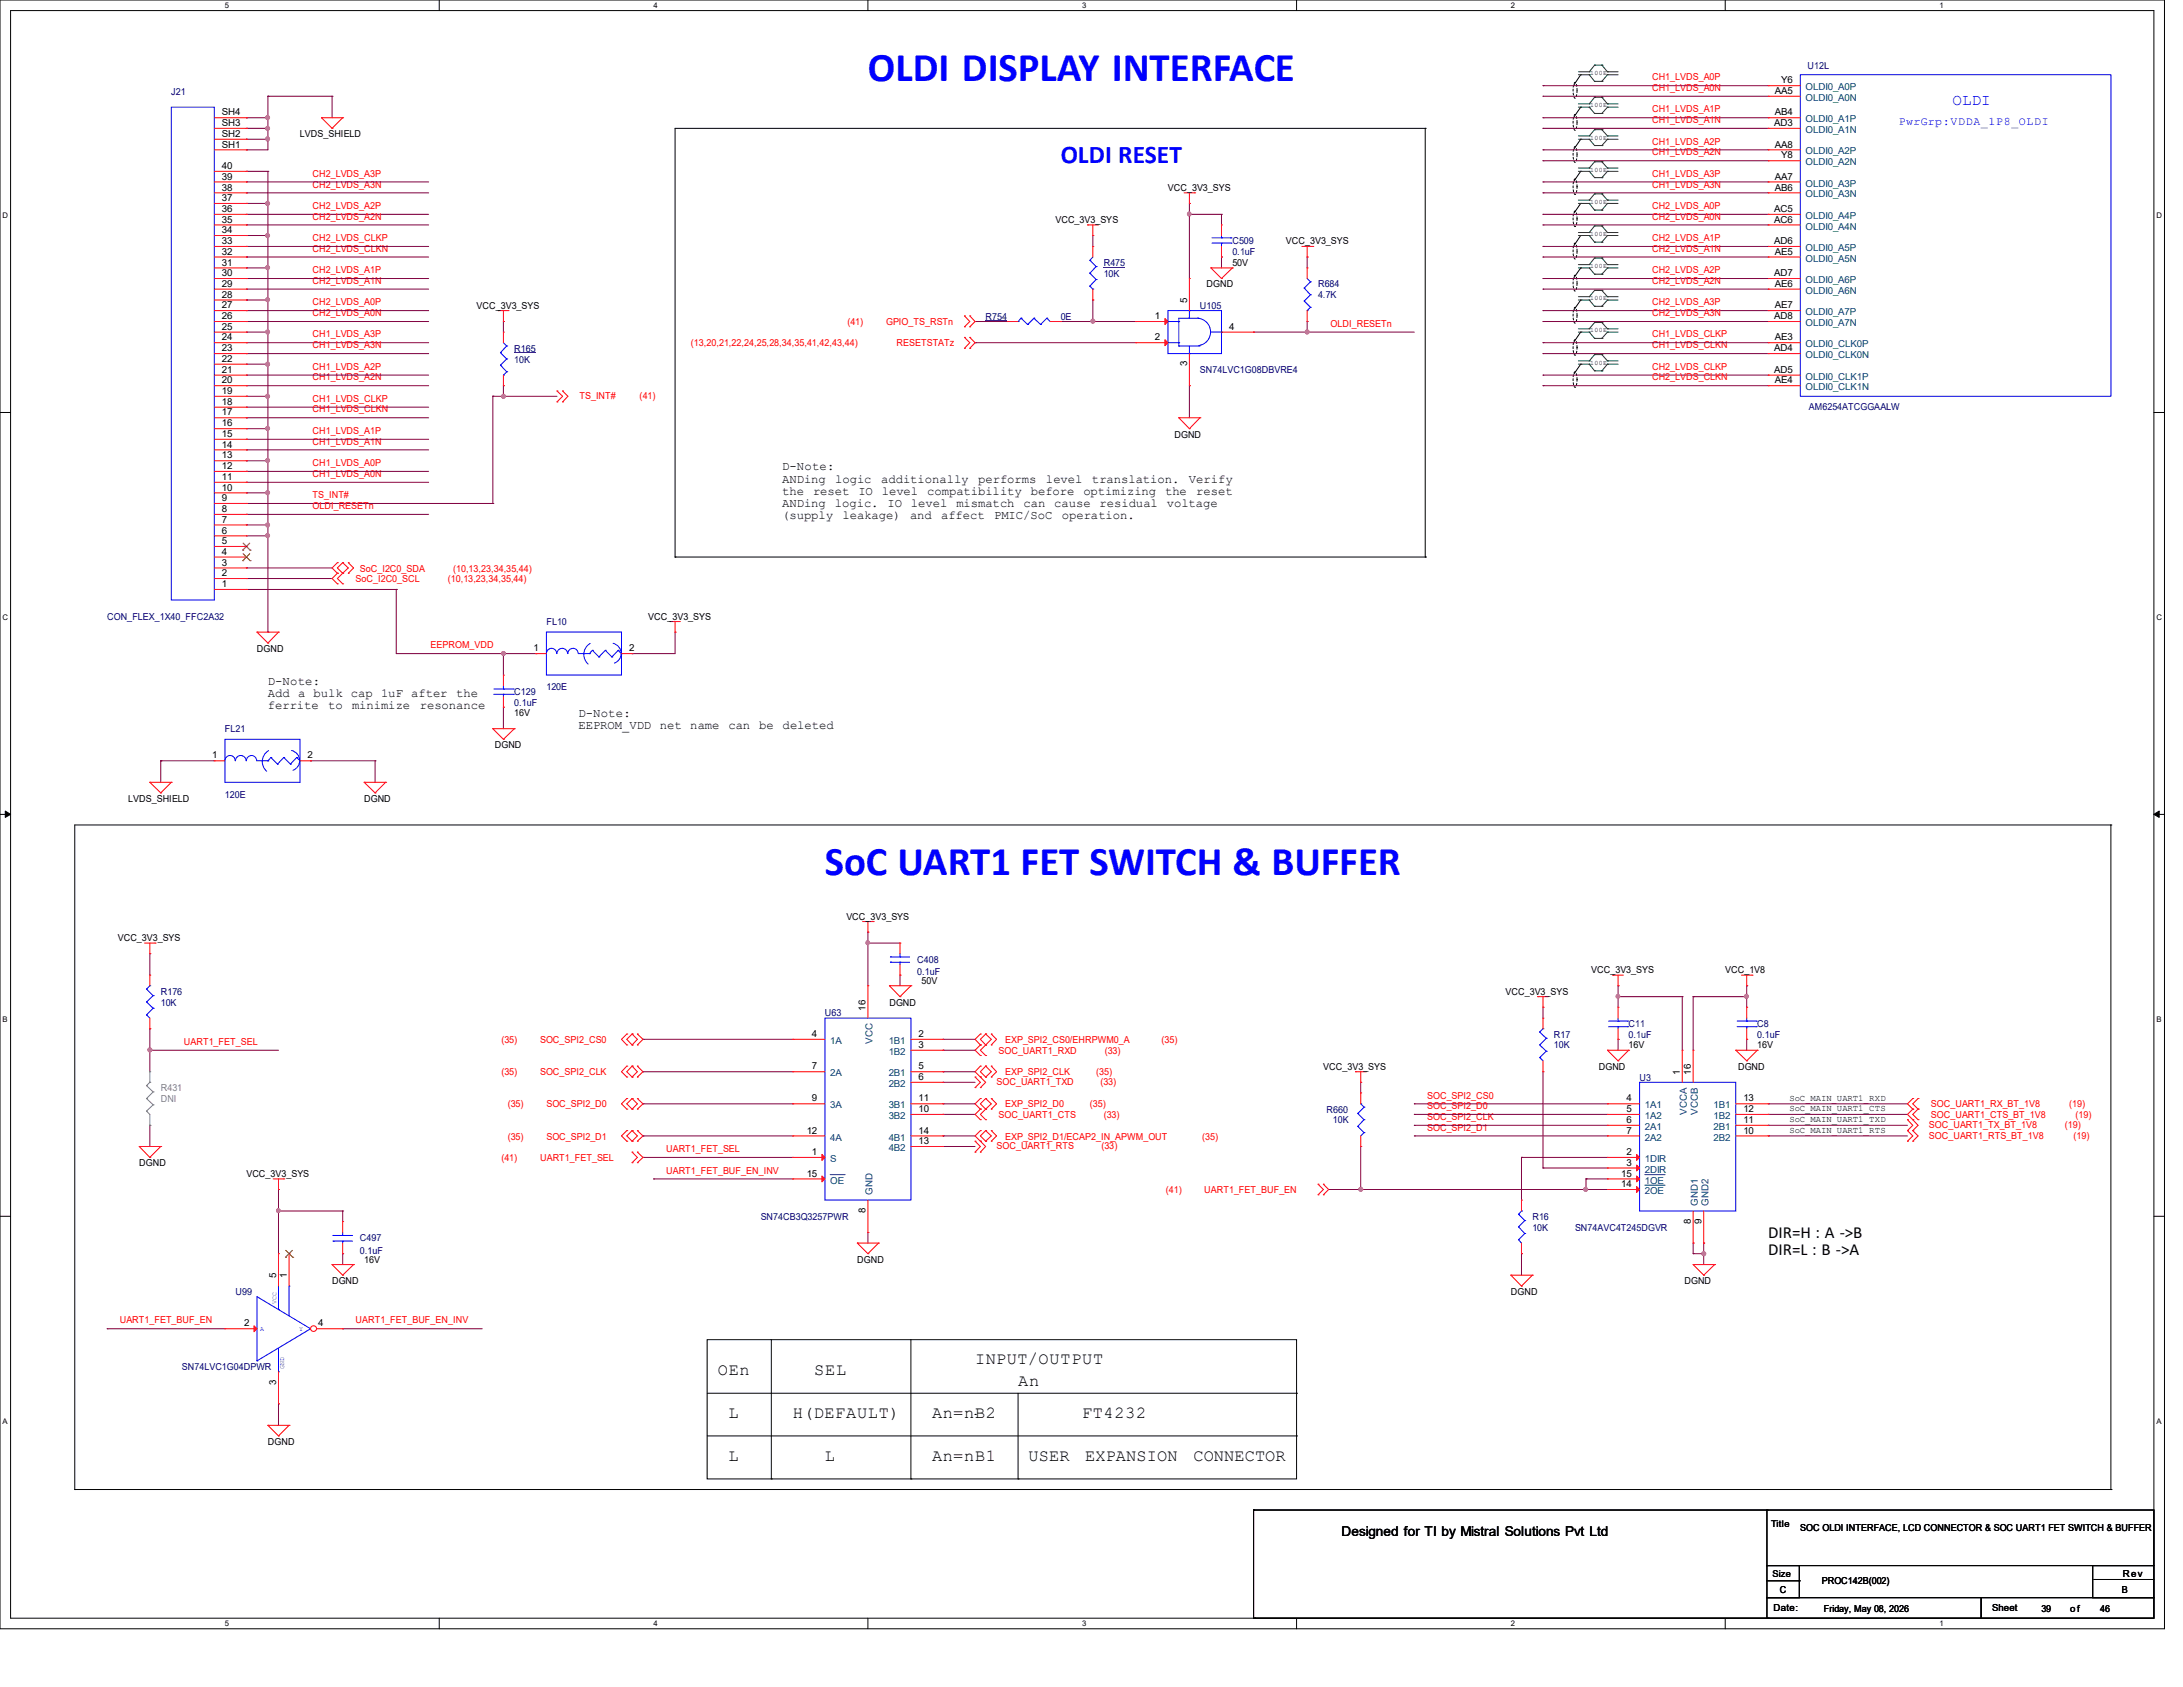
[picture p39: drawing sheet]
<svg xmlns="http://www.w3.org/2000/svg" width="279mm" height="216mm" viewBox="0 0 279 216" stroke-linecap="round" stroke-linejoin="round" font-family="sans-serif">
<defs><g id="words">
<g font-size="5.2" fill="#00f">
<text x="111.1" y="10.4">OLDI DISPLAY INTERFACE</text>
<text x="105.6" y="111.9">SoC UART1 FET SWITCH &amp; BUFFER</text>
</g>
<text font-size="3.3" fill="#00f" x="135.8" y="20.9">OLDI RESET</text>
<g font-size="2.2">
<text x="226.3" y="158.4">DIR=H : A -&gt;B</text>
<text x="226.3" y="160.6">DIR=L : B -&gt;A</text>
<text x="91.9" y="175.9">OEn</text>
<text x="104.2" y="175.9">SEL</text>
<text x="124.8" y="174.6">INPUT/OUTPUT</text>
<text x="130.3" y="177.3">An</text>
<text x="93.3" y="181.4">L</text>
<text x="101.5" y="181.4">H(DEFAULT)</text>
<text x="119.3" y="181.4">An=nB2</text>
<text x="138.5" y="181.4">FT4232</text>
<text x="93.3" y="186.9">L</text>
<text x="105.6" y="186.9">L</text>
<text x="119.3" y="186.9">An=nB1</text>
<text x="131.6" y="186.9">USER</text>
<text x="138.9" y="186.9">EXPANSION</text>
<text x="152.8" y="186.9">CONNECTOR</text>
</g>
<text font-size="2" fill="#00f" x="249.9" y="13.5">OLDI</text>
<text font-size="1.7" x="171.7" y="196.6">Designed for TI by Mistral Solutions Pvt Ltd</text>
<g font-size="1.6">
<text x="100.1" y="60.2">D-Note:</text>
<text x="100.1" y="61.8">ANDing</text>
<text x="100.1" y="63.3">the</text>
<text x="100.1" y="64.9">ANDing</text>
<text x="104.1" y="63.3">reset</text>
<text x="106.9" y="64.9">logic.</text>
<text x="106.9" y="61.8">logic</text>
<text x="109.9" y="63.3">IO</text>
<text x="112.8" y="61.8">additionally</text>
<text x="112.9" y="63.3">level</text>
<text x="113.6" y="64.9">IO</text>
<text x="116.6" y="64.9">level</text>
<text x="118.7" y="63.3">compatibility</text>
<text x="122.4" y="64.9">mismatch</text>
<text x="125.2" y="61.8">performs</text>
<text x="131" y="64.9">can</text>
<text x="131.9" y="63.3">before</text>
<text x="133.9" y="61.8">level</text>
<text x="134.9" y="64.9">cause</text>
<text x="138.7" y="63.3">optimizing</text>
<text x="139.8" y="61.8">translation.</text>
<text x="140.7" y="64.9">residual</text>
<text x="149.1" y="63.3">the</text>
<text x="149.3" y="64.9">voltage</text>
<text x="152.2" y="61.8">Verify</text>
<text x="153.1" y="63.3">reset</text>
<text x="100.1" y="66.5">(supply</text>
<text x="107.8" y="66.5">leakage)</text>
<text x="116.5" y="66.5">and</text>
<text x="120.5" y="66.5">affect</text>
<text x="127.2" y="66.5">PMIC/SoC</text>
<text x="135.9" y="66.5">operation.</text>
<text x="34.3" y="87.6">D-Note:</text>
<text x="34.3" y="89.2">Add a bulk cap 1uF after</text>
<text x="58.4" y="89.2">the</text>
<text x="34.3" y="90.8">ferrite</text>
<text x="42" y="90.8">to</text>
<text x="45.1" y="90.8">minimize</text>
<text x="53.7" y="90.8">resonance</text>
<text x="74" y="91.7">D-Note:</text>
<text x="74" y="93.3">EEPROM_VDD</text>
<text x="84.5" y="93.3">net name</text>
<text x="93.2" y="93.3">can</text>
<text x="97.2" y="93.3">be</text>
<text x="100.2" y="93.3">deleted</text>
</g>
<text font-size="1.5" fill="#00f" x="243" y="16">PwrGrp:VDDA_1P8_OLDI</text>
<g font-size="1.2" fill="#f00">
<text x="211.4" y="10.3">CH1_LVDS_A0P</text>
<text x="211.4" y="11.6">CH1_LVDS_A0N</text>
<text x="211.4" y="14.4">CH1_LVDS_A1P</text>
<text x="211.4" y="15.7">CH1_LVDS_A1N</text>
<text x="40" y="22.6">CH2_LVDS_A3P</text>
<text x="211.4" y="18.5">CH1_LVDS_A2P</text>
<text x="211.4" y="19.9">CH1_LVDS_A2N</text>
<text x="211.4" y="22.6">CH1_LVDS_A3P</text>
<text x="40" y="26.8">CH2_LVDS_A2P</text>
<text x="40" y="24">CH2_LVDS_A3N</text>
<text x="40" y="28.1">CH2_LVDS_A2N</text>
<text x="211.4" y="24">CH1_LVDS_A3N</text>
<text x="211.4" y="26.8">CH2_LVDS_A0P</text>
<text x="211.4" y="28.1">CH2_LVDS_A0N</text>
<text x="40" y="35">CH2_LVDS_A1P</text>
<text x="40" y="32.2">CH2_LVDS_CLKN</text>
<text x="40" y="30.9">CH2_LVDS_CLKP</text>
<text x="211.4" y="30.9">CH2_LVDS_A1P</text>
<text x="211.4" y="32.2">CH2_LVDS_A1N</text>
<text x="211.4" y="35">CH2_LVDS_A2P</text>
<text x="40" y="36.3">CH2_LVDS_A1N</text>
<text x="40" y="40.5">CH2_LVDS_A0N</text>
<text x="40" y="39.1">CH2_LVDS_A0P</text>
<text x="108.5" y="41.6">(41)</text>
<text x="113.4" y="41.6">GPIO_TS_RSTn</text>
<text x="170.3" y="41.8">OLDI_RESETn</text>
<text x="211.4" y="36.3">CH2_LVDS_A2N</text>
<text x="211.4" y="39.1">CH2_LVDS_A3P</text>
<text x="211.4" y="40.5">CH2_LVDS_A3N</text>
<text x="40" y="43.2">CH1_LVDS_A3P</text>
<text x="40" y="47.3">CH1_LVDS_A2P</text>
<text x="40" y="44.6">CH1_LVDS_A3N</text>
<text x="88.4" y="44.3">(13,20,21,22,24,25,28,34,35,41,42,43,44)</text>
<text x="114.8" y="44.3">RESETSTATz</text>
<text x="211.4" y="44.6">CH1_LVDS_CLKN</text>
<text x="211.4" y="43.2">CH1_LVDS_CLKP</text>
<text x="211.4" y="47.3">CH2_LVDS_CLKP</text>
<text x="40" y="51.4">CH1_LVDS_CLKP</text>
<text x="40" y="52.8">CH1_LVDS_CLKN</text>
<text x="40" y="48.7">CH1_LVDS_A2N</text>
<text x="74.2" y="51.1">TS_INT#</text>
<text x="81.9" y="51.1">(41)</text>
<text x="211.4" y="48.7">CH2_LVDS_CLKN</text>
<text x="40" y="59.6">CH1_LVDS_A0P</text>
<text x="40" y="56.9">CH1_LVDS_A1N</text>
<text x="40" y="55.5">CH1_LVDS_A1P</text>
<text x="40" y="61">CH1_LVDS_A0N</text>
<text x="40" y="63.8">TS_INT#</text>
<text x="40" y="65.2">OLDI_RESETn</text>
<text x="45.5" y="74.5">SoC_I2C0_SCL</text>
<text x="46.1" y="73.2">SoC_I2C0_SDA</text>
<text x="57.3" y="74.5">(10,13,23,34,35,44)</text>
<text x="58" y="73.2">(10,13,23,34,35,44)</text>
<text x="55.1" y="83">EEPROM_VDD</text>
<text x="23.5" y="133.7">UART1_FET_SEL</text>
<text x="64.2" y="137.6">(35)</text>
<text x="64.2" y="133.5">(35)</text>
<text x="69.1" y="137.6">SOC_SPI2_CLK</text>
<text x="69.1" y="133.5">SOC_SPI2_CS0</text>
<text x="127.8" y="134.9">SOC_UART1_RXD</text>
<text x="128.6" y="133.5">EXP_SPI2_CS0/EHRPWM0_A</text>
<text x="128.6" y="137.6">EXP_SPI2_CLK</text>
<text x="140.3" y="137.6">(35)</text>
<text x="141.4" y="134.9">(33)</text>
<text x="148.7" y="133.5">(35)</text>
<text x="65" y="141.7">(35)</text>
<text x="69.9" y="141.7">SOC_SPI2_D0</text>
<text x="127.5" y="138.9">SOC_UART1_TXD</text>
<text x="127.8" y="143.1">SOC_UART1_CTS</text>
<text x="128.6" y="141.7">EXP_SPI2_D0</text>
<text x="139.5" y="141.7">(35)</text>
<text x="140.8" y="138.9">(33)</text>
<text x="141.3" y="143.1">(33)</text>
<text x="182.7" y="140.6">SOC_SPI2_CS0</text>
<text x="182.7" y="143.3">SOC_SPI2_CLK</text>
<text x="182.7" y="141.9">SOC_SPI2_D0</text>
<text x="247.1" y="141.7">SOC_UART1_RX_BT_1V8</text>
<text x="247.1" y="143.1">SOC_UART1_CTS_BT_1V8</text>
<text x="264.8" y="141.7">(19)</text>
<text x="265.6" y="143.1">(19)</text>
<text x="64.2" y="148.6">(41)</text>
<text x="65" y="145.8">(35)</text>
<text x="69.1" y="148.6">UART1_FET_SEL</text>
<text x="69.9" y="145.8">SOC_SPI2_D1</text>
<text x="85.3" y="147.4">UART1_FET_SEL</text>
<text x="127.5" y="147.1">SOC_UART1_RTS</text>
<text x="128.6" y="145.8">EXP_SPI2_D1/ECAP2_IN_APWM_OUT</text>
<text x="141" y="147.1">(33)</text>
<text x="153.9" y="145.8">(35)</text>
<text x="182.7" y="144.7">SOC_SPI2_D1</text>
<text x="246.9" y="145.7">SOC_UART1_RTS_BT_1V8</text>
<text x="246.9" y="144.3">SOC_UART1_TX_BT_1V8</text>
<text x="264.3" y="144.3">(19)</text>
<text x="265.4" y="145.7">(19)</text>
<text x="85.3" y="150.2">UART1_FET_BUF_EN_INV</text>
<text x="149.2" y="152.7">(41)</text>
<text x="154.1" y="152.7">UART1_FET_BUF_EN</text>
<text x="15.3" y="169.4">UART1_FET_BUF_EN</text>
<text x="45.5" y="169.4">UART1_FET_BUF_EN_INV</text>
</g>
<g font-size="1.2">
<text x="228" y="10.7">Y6</text>
<text x="28.4" y="17.5">SH2</text>
<text x="28.4" y="16.1">SH3</text>
<text x="28.4" y="14.8">SH4</text>
<text x="38.4" y="17.6">LVDS_SHIELD</text>
<text x="227.1" y="16.1">AD3</text>
<text x="227.2" y="12">AA5</text>
<text x="227.2" y="14.8">AB4</text>
<text x="28.4" y="23">39</text>
<text x="28.4" y="21.6">40</text>
<text x="28.4" y="18.9">SH1</text>
<text x="227.2" y="18.9">AA8</text>
<text x="227.2" y="23">AA7</text>
<text x="228" y="20.3">Y8</text>
<text x="28.4" y="29.8">34</text>
<text x="28.4" y="28.5">35</text>
<text x="28.4" y="27.1">36</text>
<text x="28.4" y="25.7">37</text>
<text x="28.4" y="24.4">38</text>
<text x="135.1" y="28.6">VCC_3V3_SYS</text>
<text x="149.5" y="24.4">VCC_3V3_SYS</text>
<text x="227.1" y="27.1">AC5</text>
<text x="227.1" y="28.5">AC6</text>
<text x="227.2" y="24.4">AB6</text>
<text x="28.4" y="35.3">30</text>
<text x="28.4" y="34">31</text>
<text x="28.4" y="32.6">32</text>
<text x="28.4" y="31.2">33</text>
<text x="157.7" y="34">50V</text>
<text x="164.6" y="31.3">VCC_3V3_SYS</text>
<text x="227.1" y="31.2">AD6</text>
<text x="227.1" y="35.3">AD7</text>
<text x="227.2" y="32.6">AE5</text>
<text x="28.4" y="40.9">26</text>
<text x="28.4" y="39.5">27</text>
<text x="28.4" y="38.1">28</text>
<text x="28.4" y="36.7">29</text>
<text x="61" y="39.5">VCC_3V3_SYS</text>
<text x="147.8" y="40.9">1</text>
<text x="151.9" y="38.8" transform="rotate(-90 151.9 38.8)">5</text>
<text x="154.4" y="36.8">DGND</text>
<text x="227.1" y="40.9">AD8</text>
<text x="227.2" y="36.7">AE6</text>
<text x="227.2" y="39.5">AE7</text>
<text x="28.4" y="47.7">21</text>
<text x="28.4" y="46.3">22</text>
<text x="28.4" y="45">23</text>
<text x="28.4" y="43.6">24</text>
<text x="28.4" y="42.2">25</text>
<text x="147.8" y="43.6">2</text>
<text x="151.9" y="46.9" transform="rotate(-90 151.9 46.9)">3</text>
<text x="157.3" y="42.2">4</text>
<text x="227.1" y="45">AD4</text>
<text x="227.1" y="47.7">AD5</text>
<text x="227.2" y="43.6">AE3</text>
<text x="28.4" y="53.2">17</text>
<text x="28.4" y="51.8">18</text>
<text x="28.4" y="50.4">19</text>
<text x="28.4" y="49.1">20</text>
<text x="227.2" y="49.1">AE4</text>
<text x="28.4" y="58.7">13</text>
<text x="28.4" y="57.3">14</text>
<text x="28.4" y="55.9">15</text>
<text x="28.4" y="54.6">16</text>
<text x="150.3" y="56">DGND</text>
<text x="28.4" y="65.5">8</text>
<text x="28.4" y="64.1">9</text>
<text x="28.4" y="62.8">10</text>
<text x="28.4" y="61.4">11</text>
<text x="28.4" y="60">12</text>
<text x="28.4" y="71">4</text>
<text x="28.4" y="69.6">5</text>
<text x="28.4" y="68.3">6</text>
<text x="28.4" y="66.9">7</text>
<text x="28.4" y="75.1">1</text>
<text x="28.4" y="73.7">2</text>
<text x="28.4" y="72.4">3</text>
<text x="32.9" y="83.4">DGND</text>
<text x="68.3" y="83.4">1</text>
<text x="80.5" y="83.4">2</text>
<text x="83" y="79.3">VCC_3V3_SYS</text>
<text x="63.3" y="95.8">DGND</text>
<text x="65.8" y="91.7">16V</text>
<text x="27.1" y="97.1">1</text>
<text x="39.4" y="97.1">2</text>
<text x="16.4" y="102.6">LVDS_SHIELD</text>
<text x="46.6" y="102.6">DGND</text>
<text x="108.3" y="117.7">VCC_3V3_SYS</text>
<text x="15.1" y="120.4">VCC_3V3_SYS</text>
<text x="117.9" y="125.9">50V</text>
<text x="203.7" y="124.6">VCC_3V3_SYS</text>
<text x="220.8" y="124.6">VCC_1V8</text>
<text x="110.8" y="129.3" transform="rotate(-90 110.8 129.3)">16</text>
<text x="113.8" y="128.7">DGND</text>
<text x="192.7" y="127.3">VCC_3V3_SYS</text>
<text x="103.9" y="132.7">4</text>
<text x="103.9" y="136.9">7</text>
<text x="117.6" y="132.7">2</text>
<text x="117.6" y="134.1">3</text>
<text x="117.6" y="136.9">5</text>
<text x="169.4" y="136.9">VCC_3V3_SYS</text>
<text x="204.6" y="136.9">DGND</text>
<text x="208.4" y="134.2">16V</text>
<text x="215" y="137.5" transform="rotate(-90 215 137.5)">1</text>
<text x="216.4" y="137.5" transform="rotate(-90 216.4 137.5)">16</text>
<text x="222.5" y="136.9">DGND</text>
<text x="224.9" y="134.2">16V</text>
<text x="103.9" y="141">9</text>
<text x="117.6" y="138.2">6</text>
<text x="117.6" y="141">11</text>
<text x="117.6" y="142.3">10</text>
<text x="208.2" y="141">4</text>
<text x="208.2" y="142.3">5</text>
<text x="208.2" y="143.7">6</text>
<text x="223.1" y="141">13</text>
<text x="223.1" y="142.3">12</text>
<text x="223.1" y="143.7">11</text>
<text x="17.8" y="149.3">DGND</text>
<text x="103.2" y="145.1">12</text>
<text x="103.9" y="147.8">1</text>
<text x="117.6" y="145.1">14</text>
<text x="117.6" y="146.4">13</text>
<text x="208.2" y="145.1">7</text>
<text x="208.2" y="147.8">2</text>
<text x="208.2" y="149.2">3</text>
<text x="223.1" y="145.1">10</text>
<text x="31.5" y="150.6">VCC_3V3_SYS</text>
<text x="103.2" y="150.6">15</text>
<text x="110.8" y="155.2" transform="rotate(-90 110.8 155.2)">8</text>
<text x="207.5" y="150.6">15</text>
<text x="207.5" y="151.9">14</text>
<text x="46.6" y="161.6">16V</text>
<text x="109.7" y="161.6">DGND</text>
<text x="216.4" y="156.6" transform="rotate(-90 216.4 156.6)">8</text>
<text x="217.8" y="156.6" transform="rotate(-90 217.8 156.6)">9</text>
<text x="35.3" y="163.6" transform="rotate(-90 35.3 163.6)">5</text>
<text x="36.7" y="163.6" transform="rotate(-90 36.7 163.6)">1</text>
<text x="42.5" y="164.3">DGND</text>
<text x="193.4" y="165.7">DGND</text>
<text x="215.6" y="164.3">DGND</text>
<text x="31.2" y="169.8">2</text>
<text x="40.7" y="169.8">4</text>
<text x="35.3" y="177.2" transform="rotate(-90 35.3 177.2)">3</text>
<text x="34.3" y="184.9">DGND</text>
<text x="226.7" y="195.5">Title</text>
<text x="230.4" y="195.9">SOC OLDI INTERFACE, LCD CONNECTOR &amp; SOC UART1 FET SWITCH &amp; BUFFER</text>
<text x="226.9" y="201.8">Size</text>
<text x="227.8" y="203.8">C</text>
<text x="233.2" y="202.7">PROC142B(002)</text>
<text x="271.6" y="203.8">B</text>
<text x="271.7" y="201.8">Rev</text>
<text x="227" y="206.2">Date:</text>
<text x="233.4" y="206.3">Friday, May 08, 2026</text>
<text x="255" y="206.2">Sheet</text>
<text x="261.3" y="206.3">39</text>
<text x="265" y="206.3">of</text>
<text x="268.8" y="206.3">46</text>
</g>
<g font-size="1.2" fill="#004080">
<text x="231.1" y="11.6">OLDI0_A0P</text>
<text x="231.1" y="12.9">OLDI0_A0N</text>
<text x="231.1" y="15.7">OLDI0_A1P</text>
<text x="231.1" y="17">OLDI0_A1N</text>
<text x="231.1" y="21.2">OLDI0_A2N</text>
<text x="231.1" y="19.8">OLDI0_A2P</text>
<text x="231.1" y="23.9">OLDI0_A3P</text>
<text x="231.1" y="25.3">OLDI0_A3N</text>
<text x="231.1" y="28">OLDI0_A4P</text>
<text x="231.1" y="29.4">OLDI0_A4N</text>
<text x="231.1" y="32.1">OLDI0_A5P</text>
<text x="231.1" y="33.5">OLDI0_A5N</text>
<text x="231.1" y="36.2">OLDI0_A6P</text>
<text x="231.1" y="41.7">OLDI0_A7N</text>
<text x="231.1" y="37.6">OLDI0_A6N</text>
<text x="231.1" y="40.3">OLDI0_A7P</text>
<text x="231.1" y="45.8">OLDI0_CLK0N</text>
<text x="231.1" y="44.4">OLDI0_CLK0P</text>
<text x="231.1" y="48.6">OLDI0_CLK1P</text>
<text x="231.1" y="50">OLDI0_CLK1N</text>
<text x="106.3" y="133.6">1A</text>
<text x="106.3" y="137.8">2A</text>
<text x="111.7" y="133.6" transform="rotate(-90 111.7 133.6)">VCC</text>
<text x="113.7" y="133.6">1B1</text>
<text x="113.7" y="135">1B2</text>
<text x="113.7" y="137.8">2B1</text>
<text x="106.3" y="141.9">3A</text>
<text x="113.7" y="139.1">2B2</text>
<text x="113.7" y="141.9">3B1</text>
<text x="113.7" y="143.2">3B2</text>
<text x="210.5" y="141.9">1A1</text>
<text x="210.5" y="143.2">1A2</text>
<text x="215.9" y="142.7" transform="rotate(-90 215.9 142.7)">VCCA</text>
<text x="217.3" y="142.7" transform="rotate(-90 217.3 142.7)">VCCB</text>
<text x="219.3" y="141.9">1B1</text>
<text x="219.3" y="143.2">1B2</text>
<text x="106.3" y="148.7">S</text>
<text x="106.3" y="146">4A</text>
<text x="113.7" y="146">4B1</text>
<text x="113.7" y="147.3">4B2</text>
<text x="210.5" y="144.6">2A1</text>
<text x="210.5" y="146">2A2</text>
<text x="210.5" y="148.7">1DIR</text>
<text x="219.3" y="144.6">2B1</text>
<text x="219.3" y="146">2B2</text>
<text x="106.3" y="151.5">OE</text>
<text x="111.7" y="152.9" transform="rotate(-90 111.7 152.9)">GND</text>
<text x="210.5" y="150.1">2DIR</text>
<text x="210.5" y="151.5">1OE</text>
<text x="210.5" y="152.8">2OE</text>
<text x="217.3" y="154.3" transform="rotate(-90 217.3 154.3)">GND1</text>
<text x="218.6" y="154.3" transform="rotate(-90 218.6 154.3)">GND2</text>
</g>
<g font-size="1.2" fill="#000080">
<text x="231.3" y="8.8">U12L</text>
<text x="21.9" y="12.1">J21</text>
<text x="141.3" y="34">R475</text>
<text x="141.3" y="35.4">10K</text>
<text x="157.7" y="31.3">C509</text>
<text x="157.7" y="32.7">0.1uF</text>
<text x="126.2" y="40.9">R754</text>
<text x="135.8" y="40.9">0E</text>
<text x="153.6" y="39.5">U105</text>
<text x="168.7" y="36.8">R684</text>
<text x="168.7" y="38.1">4.7K</text>
<text x="65.8" y="45">R165</text>
<text x="65.8" y="46.4">10K</text>
<text x="153.6" y="47.8">SN74LVC1G08DBVRE4</text>
<text x="231.5" y="52.4">AM6254ATCGGAALW</text>
<text x="13.7" y="79.3">CON_FLEX_1X40_FFC2A32</text>
<text x="69.9" y="80">FL10</text>
<text x="65.8" y="88.9">C129</text>
<text x="69.9" y="88.3">120E</text>
<text x="28.8" y="93.7">FL21</text>
<text x="65.8" y="90.3">0.1uF</text>
<text x="28.8" y="102.1">120E</text>
<text x="117.4" y="123.2">C408</text>
<text x="117.4" y="124.8">0.1uF</text>
<text x="20.6" y="127.3">R176</text>
<text x="20.6" y="128.7">10K</text>
<text x="105.6" y="130">U63</text>
<text x="208.4" y="131.4">C11</text>
<text x="224.9" y="131.4">C8</text>
<text x="198.9" y="132.8">R17</text>
<text x="198.9" y="134.2">10K</text>
<text x="208.4" y="132.8">0.1uF</text>
<text x="224.9" y="132.8">0.1uF</text>
<text x="169.8" y="142.4">R660</text>
<text x="170.6" y="143.8">10K</text>
<text x="209.8" y="138.3">U3</text>
<text x="46.1" y="158.9">C497</text>
<text x="46.1" y="160.5">0.1uF</text>
<text x="97.4" y="156.1">SN74CB3Q3257PWR</text>
<text x="196.1" y="156.1">R16</text>
<text x="196.1" y="157.5">10K</text>
<text x="201.6" y="157.5">SN74AVC4T245DGVR</text>
<text x="30.1" y="165.7">U99</text>
<text x="23.3" y="175.3">SN74LVC1G04DPWR</text>
</g>
<g font-size="1.2" fill="#808080">
<text x="20.6" y="139.7">R431</text>
<text x="20.6" y="141">DNI</text>
</g>
<g font-size="1.1">
<text x="229" y="143.6">SoC_MAIN_UART1_TXD</text>
<text x="229" y="140.8">SoC_MAIN_UART1_RXD</text>
<text x="229" y="142.2">SoC_MAIN_UART1_CTS</text>
<text x="229" y="145">SoC_MAIN_UART1_RTS</text>
</g>
<g font-size="1">
<text x="28.8" y="1">5</text>
<text x="83.7" y="1">4</text>
<text x="138.5" y="1">3</text>
<text x="193.4" y="1">2</text>
<text x="248.2" y="1">1</text>
<text x=".3" y="27.9">D</text>
<text x="276" y="27.9">D</text>
<text x=".3" y="79.4">C</text>
<text x="276" y="79.4">C</text>
<text x=".3" y="130.8">B</text>
<text x="276" y="130.8">B</text>
<text x=".3" y="182.2">A</text>
<text x="276" y="182.2">A</text>
<text x="28.8" y="208.1">5</text>
<text x="83.7" y="208.1">4</text>
<text x="138.5" y="208.1">3</text>
<text x="193.4" y="208.1">2</text>
<text x="248.2" y="208.1">1</text>
</g>
<g font-size=".8">
<text x="203.5" y="9.6">100E</text>
<text x="203.5" y="13.7">100E</text>
<text x="203.5" y="17.9">100E</text>
<text x="203.5" y="22">100E</text>
<text x="203.5" y="26.1">100E</text>
<text x="203.5" y="30.2">100E</text>
<text x="203.5" y="34.3">100E</text>
<text x="203.5" y="38.4">100E</text>
<text x="203.5" y="42.5">100E</text>
<text x="203.5" y="46.7">100E</text>
</g>
<g font-size=".8" fill="#00f">
<text x="35.4" y="166.9" transform="rotate(-90 35.4 166.9)">VCC</text>
<text x="33.3" y="170.3">A</text>
<text x="38.3" y="170.3">Y</text>
<text x="36.4" y="175.3" transform="rotate(-90 36.4 175.3)">GND</text>
</g>
</g></defs>
<path d="M0 0h277v208.4h-277zM1.4 1.4h274.3v205.7h-274.3z" fill="none" stroke="#000" stroke-width=".13"/>
<g fill="#fff">
<path d="M28.8 .1h.5v1.1h-.5z"/>
<path d="M28.8 207.2h.5v1.1h-.5z"/>
</g>
<path d="M56.2 0v1.4M56.2 207.1v1.3" fill="none" stroke="#000" stroke-width=".13"/>
<g fill="#fff">
<path d="M83.7 .1h.5v1.1h-.5z"/>
<path d="M83.7 207.2h.5v1.1h-.5z"/>
</g>
<path d="M111.1 0v1.4M111.1 207.1v1.3" fill="none" stroke="#000" stroke-width=".13"/>
<g fill="#fff">
<path d="M138.5 .1h.6v1.1h-.6z"/>
<path d="M138.5 207.2h.6v1.1h-.6z"/>
</g>
<path d="M165.9 0v1.4M165.9 207.1v1.3" fill="none" stroke="#000" stroke-width=".13"/>
<g fill="#fff">
<path d="M193.4 .1h.5v1.1h-.5z"/>
<path d="M193.4 207.2h.5v1.1h-.5z"/>
</g>
<path d="M220.8 0v1.4M220.8 207.1v1.3" fill="none" stroke="#000" stroke-width=".13"/>
<g fill="#fff">
<path d="M248.2 .1h.6v1.1h-.6z"/>
<path d="M248.2 207.2h.6v1.1h-.6z"/>
<path d="M.3 27.1h.8v1.1h-.8z"/>
<path d="M276 27.1h.7v1.1h-.7z"/>
<path d="M.3 78.5h.8v1.1h-.8z"/>
<path d="M276 78.5h.7v1.1h-.7z"/>
</g>
<path d="M0 52.8h1.4M275.7 52.8h1.3" fill="none" stroke="#000" stroke-width=".13"/>
<g fill="#fff">
<path d="M.3 129.9h.7v1.1h-.7z"/>
<path d="M276 129.9h.6v1.1h-.6z"/>
</g>
<path d="M0 104.2h1.4M275.7 104.2h1.3" fill="none" stroke="#000" stroke-width=".13"/>
<path d="M.7 103.8l.7 .4-.7 .4zM275.7 104.2l.7-.4v.8z" fill="#000" stroke="#000" stroke-width=".13"/>
<g fill="#fff">
<path d="M.3 181.4h.7v1.1h-.7z"/>
<path d="M276 181.4h.6v1.1h-.6z"/>
</g>
<g fill="none" stroke="#000" stroke-width=".13">
<path d="M182.4 16.4h.1M182.4 16.4h-96v54.9M182.4 16.4v54.9M202.3 9.6h.1M202.3 13.7h.1M202.3 17.8h.1M202.3 9.6l-.8 1.2M202.3 13.7l-.8 1.2M202.3 17.8l-.8 1.2M202.3 21.9h.1M202.3 26h.1M202.3 30.1h.1"/>
<path d="M202.3 34.3h.1M202.3 38.4h.1M202.3 21.9l-.8 1.3M202.3 26l-.8 1.3M202.3 30.1l-.8 1.3M202.3 34.3l-.8 1.2M202.3 38.4l-.8 1.2M202.3 42.5h.1M202.3 46.6h.1M202.3 42.5l-.8 1.2M202.3 46.6l-.8 1.2M86.4 71.3h.1"/>
<path d="M86.4 71.3h96M182.4 71.3h.1M270.2 105.6h.1M270.2 105.6h-260.6v85M270.2 105.6v85M0 155.7h1.4M275.7 155.7h1.3M90.5 171.4h75.4v17.9h-75.4zM90.5 178.3h75.4M98.7 171.4v17.9M116.6 171.4v17.9M130.3 178.3v11"/>
<path d="M165.9 178.3h.1M9.6 190.6h.1M9.6 190.6h260.6M90.5 183.8h75.4M98.7 189.3h.1M116.6 189.3h.1M124.8 181h.1M130.3 189.3h.1M160.4 193.3h.1M160.4 193.3h65.9M160.4 193.3v13.8M165.9 183.8h.1"/>
<path d="M226.1 193.3h49.6v7.1h-49.6zM270.2 190.6h.1M160.4 207.1h.1M160.6 207.1h.1M160.6 207.1h65.8M226.1 200.4h4.2v4.1h-4.2zM226.1 204.5h27.5v2.6h-27.5zM226.1 202.3h4.2M230.3 202.3h.1M253.6 204.5h22.1v2.6h-22.1zM267.8 200.4h7.9v4.1h-7.9zM268 202.1h.1"/>
<path d="M268 202.1h7.7"/>
</g>
<g fill="none" stroke="#008000" stroke-width=".13">
<path d="M202 9.6h1.4M202 9.2h1.4M202 13.7h1.4M202 13.3h1.4M202 17.8h1.4M202 17.4h1.4M203.4 9.6h.1M203.4 9.2h.1M203.4 13.7h.1M203.4 13.3h.1M203.4 17.8h.1M203.4 17.4h.1"/>
<path d="M203.4 9.6l.7 .8M203.4 13.7l.7 .8M203.4 17.8l.7 .8M204.1 10.4h.1M204.1 8.3h.1M204.1 14.5h.1M204.1 12.4h.1M204.1 18.6h.1M204.1 16.6h.1M204.1 8.3h.9M204.1 8.3l-.7 .9M204.1 10.4h.9"/>
<path d="M204.1 12.4h.9M204.1 12.4l-.7 .9M204.1 14.5h.9M204.1 16.6h.9M204.1 16.6l-.7 .8M204.1 18.6h.9M205 10.4h.1M205 8.3h.1M205 14.5h.1M205 12.4h.1M205 18.6h.1M205 16.6h.1"/>
<path d="M205 8.3l.7 .9M205 12.4l.7 .9M205 16.6l.7 .8M205.7 9.6h.1M205.7 9.2h.1M205.7 13.7h.1M205.7 13.3h.1M205.7 17.8h.1M205.7 17.4h.1M205.7 9.6l-.7 .8M205.7 9.6h1.4M205.7 9.2h1.4"/>
<path d="M205.7 13.7l-.7 .8M205.7 13.7h1.4M205.7 13.3h1.4M205.7 17.8l-.7 .8M205.7 17.8h1.4M205.7 17.4h1.4M202 21.9h1.4M202 21.5h1.4M202 26h1.4M202 25.6h1.4M202 30.1h1.4M202 29.8h1.4"/>
<path d="M202 34.3h1.4M202 33.9h1.4M202 38.4h1.4M202 38h1.4M203.4 21.9h.1M203.4 21.5h.1M203.4 26h.1M203.4 25.6h.1M203.4 30.1h.1M203.4 29.8h.1M203.4 34.3h.1M203.4 33.9h.1"/>
<path d="M203.4 38.4h.1M203.4 38h.1M203.4 21.9l.7 .8M203.4 26l.7 .9M203.4 30.1l.7 .9M203.4 34.3l.7 .8M203.4 38.4l.7 .8M204.1 22.7h.1M204.1 20.7h.1M204.1 26.9h.1M204.1 24.8h.1M204.1 31h.1"/>
<path d="M204.1 28.9h.1M204.1 35.1h.1M204.1 33h.1M204.1 39.2h.1M204.1 37.2h.1M204.1 20.7h.9M204.1 20.7l-.7 .8M204.1 22.7h.9M204.1 24.8h.9M204.1 24.8l-.7 .8M204.1 26.9h.9M204.1 28.9h.9"/>
<path d="M204.1 28.9l-.7 .9M204.1 31h.9M204.1 33h.9M204.1 33l-.7 .9M204.1 35.1h.9M204.1 37.2h.9M204.1 37.2l-.7 .8M204.1 39.2h.9M205 22.7h.1M205 20.7h.1M205 26.9h.1M205 24.8h.1"/>
<path d="M205 31h.1M205 28.9h.1M205 35.1h.1M205 33h.1M205 39.2h.1M205 37.2h.1M205 20.7l.7 .8M205 24.8l.7 .8M205 28.9l.7 .9M205 33l.7 .9M205 37.2l.7 .8M205.7 21.9h.1"/>
<path d="M205.7 21.5h.1M205.7 26h.1M205.7 25.6h.1M205.7 30.1h.1M205.7 29.8h.1M205.7 34.3h.1M205.7 33.9h.1M205.7 38.4h.1M205.7 38h.1M205.7 21.9l-.7 .8M205.7 21.9h1.4M205.7 21.5h1.4"/>
<path d="M205.7 26l-.7 .9M205.7 26h1.4M205.7 25.6h1.4M205.7 30.1l-.7 .9M205.7 30.1h1.4M205.7 29.8h1.4M205.7 34.3l-.7 .8M205.7 34.3h1.4M205.7 33.9h1.4M205.7 38.4l-.7 .8M205.7 38.4h1.4M205.7 38h1.4"/>
<path d="M202 42.5h1.4M202 42.1h1.4M202 46.6h1.4M202 46.2h1.4M203.4 42.5h.1M203.4 42.1h.1M203.4 46.6h.1M203.4 46.2h.1M203.4 42.5l.7 .8M203.4 46.6l.7 .9M204.1 43.3h.1M204.1 41.3h.1"/>
<path d="M204.1 47.5h.1M204.1 45.4h.1M204.1 41.3h.9M204.1 41.3l-.7 .8M204.1 43.3h.9M204.1 45.4h.9M204.1 45.4l-.7 .8M204.1 47.5h.9M205 43.3h.1M205 41.3h.1M205 47.5h.1M205 45.4h.1"/>
<path d="M205 41.3l.7 .8M205 45.4l.7 .8M205.7 42.5h.1M205.7 42.1h.1M205.7 46.6h.1M205.7 46.2h.1M205.7 42.5l-.7 .8M205.7 42.5h1.4M205.7 42.1h1.4M205.7 46.6l-.7 .9M205.7 46.6h1.4M205.7 46.2h1.4"/>
</g>
<path d="M201.5 10.6l.1-.1a2.16 2.16 0 0 1 0 2.1 2.19 2.19 0 0 1-.1-2zM201.5 14.7l.1-.1a2.16 2.16 0 0 1 0 2.1 2.19 2.19 0 0 1-.1-2zM201.5 18.8h.1a2.16 2.16 0 0 1 0 2 2.19 2.19 0 0 1-.1-2zM201.5 23l.1-.1a2.08 2.08 0 0 1 0 2 2.11 2.11 0 0 1-.1-1.9zM201.5 27.1l.1-.1a2.08 2.08 0 0 1 0 2 2.11 2.11 0 0 1-.1-1.9zM201.5 31.2l.1-.1a2.16 2.16 0 0 1 0 2 2.19 2.19 0 0 1-.1-1.9zM201.5 35.3l.1-.1a2.16 2.16 0 0 1 0 2.1 2.19 2.19 0 0 1-.1-2zM201.5 39.4l.1-.1a2.16 2.16 0 0 1 0 2.1 2.19 2.19 0 0 1-.1-2zM201.5 43.6l.1-.1a2.08 2.08 0 0 1 0 2 2.11 2.11 0 0 1-.1-1.9zM201.5 47.7l.1-.1a2.08 2.08 0 0 1 0 2 2.11 2.11 0 0 1-.1-1.9z" fill="none" stroke="#000" stroke-width=".13" stroke-dasharray=".3"/>
<g fill="none" stroke="#800040" stroke-width=".13">
<path d="M31.5 15.1h.1M31.5 19.2h.1M31.5 16.4h.1M31.5 17.8h.1M31.5 15.1h2.8M31.5 16.4h2.8M31.5 17.8h2.8M34.3 15.1h.1M34.3 16.4h.1M34.3 17.8h.1M34.3 12.3h.1M34.3 12.3h8.2"/>
<path d="M34.3 12.3v6.9h-2.8M42.5 12.3h.1M42.5 12.3v2.8M197.5 11h.1M197.5 12.3h.1M197.5 15.1h.1M197.5 16.4h.1M197.5 19.2h.1M197.5 11h28.8M197.5 12.3h28.8M197.5 15.1h28.8M197.5 16.4h28.8"/>
<path d="M197.5 19.2h28.8M31.5 38.4h.1M31.5 34.3h.1M31.5 30.1h.1M31.5 26h.1M31.5 21.9h.1M31.5 27.4h.1M31.5 37h.1M31.5 35.6h.1M31.5 39.8h.1M31.5 32.9h.1M31.5 31.5h.1"/>
<path d="M31.5 24.7h.1M31.5 23.3h.1M31.5 28.8h.1M31.5 23.3h23.4M31.5 24.7h23.4M31.5 27.4h23.4M31.5 28.8h23.4M31.5 31.5h23.4M31.5 32.9h23.4M31.5 35.6h23.4M31.5 37h23.4M31.5 39.8h23.4"/>
<path d="M31.5 38.4h2.8M31.5 34.3h2.8M31.5 30.1h2.8M31.5 26h2.8M31.5 21.9h2.8M34.3 38.4h.1M34.3 34.3h.1M34.3 30.1h.1M34.3 26h.1M34.3 21.9h.1M34.3 21.9v59M139.9 38.4h.1"/>
<path d="M139.9 30.1h.1M139.9 30.1v1.4M139.9 38.4v2.7M152.2 27.4h.1M152.2 26h.1M152.2 27.4h4.1M152.2 26v9.6M156.3 32.9h.1M156.3 27.4h.1M156.3 27.4v1.4M156.3 32.9v1.4M167.3 32.9h.1"/>
<path d="M167.3 32.9v1.4M197.5 20.6h.1M197.5 23.3h.1M197.5 24.7h.1M197.5 27.4h.1M197.5 28.8h.1M197.5 31.5h.1M197.5 32.9h.1M197.5 35.6h.1M197.5 37h.1M197.5 39.8h.1M197.5 20.6h28.8"/>
<path d="M197.5 23.3h28.8M197.5 24.7h28.8M197.5 27.4h28.8M197.5 28.8h28.8M197.5 31.5h28.8M197.5 32.9h28.8M197.5 35.6h28.8M197.5 37h28.8M197.5 39.8h28.8M31.5 59h.1M31.5 54.9h.1M31.5 50.7h.1"/>
<path d="M31.5 46.6h.1M31.5 42.5h.1M31.5 52.1h.1M31.5 53.5h.1M31.5 57.6h.1M31.5 56.2h.1M31.5 43.9h.1M31.5 49.4h.1M31.5 48h.1M31.5 45.3h.1M31.5 41.1h.1M31.5 41.1h23.4"/>
<path d="M31.5 45.3h23.4M31.5 43.9h23.4M31.5 48h23.4M31.5 49.4h23.4M31.5 50.7h2.8M31.5 59h2.8M31.5 54.9h2.8M31.5 46.6h2.8M31.5 42.5h2.8M31.5 52.1h23.4M31.5 53.5h23.4M31.5 57.6h23.4"/>
<path d="M31.5 56.2h23.4M34.3 59h.1M34.3 54.9h.1M34.3 50.7h.1M34.3 46.6h.1M34.3 42.5h.1M63.1 50.7h.1M63.1 50.7h8.2M63.1 50.7v13.7M64.4 50.7h.1M64.4 49.4h.1M64.4 41.1h.1"/>
<path d="M64.4 41.1v1.4M64.4 49.4v1.3M124.8 43.9h.1M124.8 41.1h.1M124.8 41.1h4.1M124.8 43.9h20.6M135.8 41.1h9.6M139.9 41.1h.1M145.4 41.1h.1M152.2 49.4h.1M152.2 49.4v4.1M160.4 42.5h.1"/>
<path d="M160.4 42.5h20.6M167.3 41.1h.1M167.3 42.5h.1M167.3 41.1v1.4M197.5 41.1h.1M197.5 45.3h.1M197.5 43.9h.1M197.5 48h.1M197.5 49.4h.1M197.5 41.1h28.8M197.5 45.3h28.8M197.5 43.9h28.8"/>
<path d="M197.5 48h28.8M197.5 49.4h28.8M31.5 72.7h.1M31.5 74h.1M31.5 67.2h.1M31.5 63.1h.1M31.5 61.7h.1M31.5 60.3h.1M31.5 65.8h.1M31.5 75.4h19.2M31.5 72.7h11M31.5 74h11"/>
<path d="M31.5 67.2h2.8M31.5 63.1h2.8M31.5 61.7h23.4M31.5 60.3h23.4M31.5 64.4h31.6M31.5 65.8h23.4M31.5 68.6h2.8M34.3 68.6h.1M34.3 63.1h.1M50.7 75.4h.1M50.7 75.4v8.3h17.9M63.1 64.4h.1"/>
<path d="M20.6 97.4h.1M20.6 97.4h6.8M20.6 97.4v2.7M34.3 80.9h.1M39.8 97.4h.1M39.8 97.4h8.2M48 97.4h.1M48 97.4v2.7M64.4 83.7h.1M64.4 90.5h.1M64.4 83.7v2.7M64.4 90.5v2.8"/>
<path d="M68.6 83.7h.1M80.9 83.7h.1M86.4 80.9h.1M86.4 80.9v2.8h-5.5M111.1 119.3h.1M111.1 119.3v6.9M19.2 134.4h.1M19.2 122h.1M19.2 131.7h.1M19.2 134.4h16.4M19.2 122v2.8M19.2 131.7v5.5"/>
<path d="M82.3 137.2h.1M82.3 133h.1M82.3 137.2h19.2M82.3 133h19.2M111.1 120.7h.1M111.1 120.7h4.1M115.2 124.8h.1M115.2 124.8v1.4M120.7 137.2h.1M120.7 133h.1M120.7 134.4h.1M120.7 138.5h.1"/>
<path d="M120.7 137.2h4.1M120.7 133h4.1M120.7 134.4h4.1M120.7 138.5h4.1M174.2 138.5h.1M174.2 138.5v1.4M197.5 137.2h.1M197.5 128.9h.1M197.5 128.9v1.4M197.5 137.2v12.3M207.1 126.2h.1M207.1 127.6h.1"/>
<path d="M207.1 133h.1M207.1 127.6h8.2M207.1 126.2v2.7M207.1 133v1.4M215.3 127.6h.1M215.3 127.6v6.8M216.7 127.6h.1M216.7 127.6h6.9M216.7 127.6v6.8M223.6 126.2h.1M223.6 133h.1M223.6 127.6h.1"/>
<path d="M223.6 126.2v2.7M223.6 133v1.4M19.2 144h.1M19.2 144v2.7M35.6 152.2h.1M35.6 155h.1M35.6 152.2v8.2M35.6 155h8.3M43.9 155h.1M43.9 155v1.3M82.3 145.4h.1M82.3 141.3h.1"/>
<path d="M82.3 148.1h.1M82.3 145.4h19.2M82.3 141.3h19.2M82.3 148.1h19.2M83.7 150.9h.1M83.7 150.9h17.8M111.1 157.7h.1M111.1 157.7v1.4M120.7 145.4h.1M120.7 141.3h.1M120.7 142.6h.1M120.7 146.7h.1"/>
<path d="M120.7 145.4h4.1M120.7 141.3h4.1M120.7 142.6h4.1M120.7 146.7h4.1M170.1 152.2h.1M170.1 152.2h35.6M174.2 152.2h.1M174.2 146.7h.1M174.2 146.7v5.5M181 141.3h.1M181 145.4h.1M181 144h.1"/>
<path d="M181 142.6h.1M181 145.4h24.7M181 141.3h24.7M181 142.6h24.7M181 144h24.7M194.7 148.1h.1M194.7 148.1h11M194.7 148.1v5.5M197.5 149.5h.1M197.5 149.5h8.2M203 152.2h.1M203 150.9h.1"/>
<path d="M203 150.9h2.7M203 150.9v1.3M216.7 159.1h.1M216.7 159.1v1.3M218.1 159.1h.1M218.1 159.1v2.7M226.3 141.3h.1M226.3 145.4h.1M226.3 142.6h.1M226.3 144h.1M226.3 145.4h17.8M226.3 141.3h17.8"/>
<path d="M226.3 142.6h17.8M226.3 144h17.8M13.7 170.1h.1M13.7 170.1h15.1M35.6 179.7h.1M35.6 179.7v2.7M43.9 160.4h.1M43.9 170.1h.1M43.9 160.4v1.4M43.9 170.1h17.8M194.7 160.4h.1M194.7 160.4v2.8"/>
<path d="M216.7 160.4h.1M216.7 160.4h1.4M218.1 160.4h.1"/>
</g>
<g fill="#f0f" stroke="#f0f" stroke-width=".13">
<circle cx="64.4" cy="50.7" r=".25"/>
<circle cx="34.2" cy="16.4" r=".25"/>
<circle cx="34.2" cy="17.8" r=".25"/>
<circle cx="34.2" cy="15" r=".25"/>
<circle cx="111.1" cy="120.6" r=".24"/>
<circle cx="19.2" cy="134.4" r=".25"/>
<circle cx="35.6" cy="154.9" r=".24"/>
<circle cx="34.2" cy="67.2" r=".25"/>
<circle cx="34.2" cy="63.1" r=".25"/>
<circle cx="34.2" cy="58.9" r=".25"/>
<circle cx="34.2" cy="54.8" r=".25"/>
<circle cx="34.2" cy="50.7" r=".25"/>
<circle cx="34.2" cy="46.6" r=".25"/>
<circle cx="34.2" cy="42.5" r=".25"/>
<circle cx="34.2" cy="38.4" r=".25"/>
<circle cx="34.2" cy="34.2" r=".25"/>
<circle cx="34.2" cy="30.1" r=".25"/>
<circle cx="34.2" cy="26" r=".25"/>
<circle cx="152.2" cy="27.4" r=".24"/>
<circle cx="167.3" cy="42.5" r=".25"/>
<circle cx="34.2" cy="68.5" r=".25"/>
<circle cx="64.4" cy="83.6" r=".25"/>
<circle cx="223.5" cy="127.5" r=".25"/>
<circle cx="207.1" cy="127.5" r=".24"/>
<circle cx="218.1" cy="160.4" r=".25"/>
<circle cx="202.9" cy="152.2" r=".25"/>
<circle cx="174.2" cy="152.2" r=".25"/>
<circle cx="139.9" cy="41.1" r=".25"/>
</g>
<g fill="none" stroke="#f00" stroke-width=".13">
<path d="M41.1 15.1h.1M41.1 15.1h2.8M41.1 15.1l1.4 1.3M42.5 16.4h.1M43.9 15.1h.1M43.9 15.1l-1.4 1.3M63.8 39.8h.1M63.8 39.8h1.4M64.4 39.8v1.3M139.2 28.8h.1M139.2 28.8h1.4M139.9 30.1h.1"/>
<path d="M139.9 28.8v1.3M151.6 24.7h1.3M152.2 26h.1M152.2 35.6h.1M152.2 24.7v1.3M152.2 35.6v4.2M152.9 24.7h.1M155 34.3h.1M155 34.3h2.7M155 34.3l1.3 1.3M156.3 35.6h.1M157.7 34.3h.1"/>
<path d="M157.7 34.3l-1.4 1.3M166.6 31.5h1.4M167.3 32.9h.1M167.3 31.5v1.4M168 31.5h.1M64.4 41.1h.1M71.3 50h.1M71.3 51.4h.1M71.3 50l.7 .7-.7 .7M72 50h.1M72 51.4h.1M72 50l.7 .7-.7 .7"/>
<path d="M123.4 40.4h.1M123.4 41.8h.1M123.4 44.6h.1M123.4 43.2h.1M123.4 40.4l.7 .7-.7 .7M123.4 43.2l.7 .7-.7 .7M124.1 41.8h.1M124.1 40.4h.1M124.1 43.2h.1M124.1 44.6h.1M124.1 40.4l.7 .7-.7 .7M124.1 43.2l.7 .7-.7 .7"/>
<path d="M145.4 41.1h.1M145.4 43.9h.1M145.4 41.1h4.1M145.4 43.9h4.1M150.9 53.5h.1M150.9 53.5h2.7M150.9 53.5l1.3 1.4M152.2 54.9h.1M152.2 49.4h.1M152.2 45.3v4.1M153.6 53.5h.1M153.6 53.5l-1.4 1.4"/>
<path d="M156.3 42.5h4.1M160.4 42.5h.1M43.2 72h.1M43.2 73.4h.1M43.2 74.7h.1M43.2 72l-.7 .7 .7 .7M43.2 73.4l-.7 .6 .7 .7M43.9 73.4h.1M43.9 72h.1M43.9 74.7h.1M43.9 72l-.7 .7 .7 .7M43.9 72l.7 .7-.7 .7"/>
<path d="M43.9 73.4l-.7 .6 .7 .7M44.6 72h.1M44.6 73.4h.1M44.6 72l.7 .7-.7 .7M85.7 79.5h.1M85.7 79.5h1.4M86.4 79.5v1.4M32.9 80.9h.1M32.9 80.9h2.7M32.9 80.9l1.4 1.4M34.3 82.3h.1M35.6 80.9h.1"/>
<path d="M35.6 80.9l-1.3 1.4M63.1 93.3h.1M63.1 93.3h2.7M63.1 93.3l1.3 1.3M64.4 94.6h.1M65.8 93.3h.1M65.8 93.3l-1.4 1.3M86.4 80.9h.1M19.2 100.1h.1M19.2 100.1h2.7M19.2 100.1l1.4 1.4M20.6 101.5h.1"/>
<path d="M21.9 100.1h.1M21.9 100.1l-1.3 1.4M46.6 100.1h.1M46.6 100.1h2.8M46.6 100.1l1.4 1.4M48 101.5h.1M49.4 100.1h.1M49.4 100.1l-1.4 1.4M110.4 117.9h1.4M111.1 119.3h.1M111.1 117.9v1.4M111.8 117.9h.1"/>
<path d="M18.5 120.7h1.4M19.2 122h.1M19.2 120.7v1.3M19.9 120.7h.1M80.2 136.4h.1M80.2 137.8h.1M80.2 132.3h.1M80.2 133.7h.1M80.2 136.4l-.7 .8 .7 .6M80.2 132.3l-.7 .7 .7 .7M80.9 137.8h.1M80.9 136.4h.1"/>
<path d="M80.9 133.7h.1M80.9 132.3h.1M80.9 136.4l.7 .8-.7 .6M80.9 136.4l-.7 .8 .7 .6M80.9 132.3l.7 .7-.7 .7M80.9 132.3l-.7 .7 .7 .7M81.6 136.4h.1M81.6 137.8h.1M81.6 132.3h.1M81.6 133.7h.1M81.6 136.4l.7 .8-.7 .6M81.6 132.3l.7 .7-.7 .7"/>
<path d="M101.5 133h.1M101.5 137.2h.1M101.5 137.2h4.1M101.5 133h4.1M111.1 126.2h.1M111.1 126.2v4.1M113.8 126.2h.1M113.8 126.2h2.8M113.8 126.2l1.4 1.4M115.2 127.6h.1M116.6 126.2h.1M116.6 126.2l-1.4 1.4"/>
<path d="M116.6 134.4h4.1M116.6 137.2h4.1M116.6 133h4.1M116.6 138.5h4.1M120.7 133h.1M120.7 134.4h.1M120.7 137.2h.1M120.7 138.5h.1M124.8 137.8h.1M124.8 139.2h.1M124.8 137.8l.7 .7-.7 .7M125.5 135.1h.1"/>
<path d="M125.5 133.7h.1M125.5 137.8h.1M125.5 139.2h.1M125.5 132.3h.1M125.5 136.4h.1M125.5 133.7l-.7 .7 .7 .7M125.5 136.4l-.7 .8 1.4 1.3-.7 .7M125.5 132.3l-.7 .7 .7 .7M126.2 133.7h.1M126.2 135.1h.1M126.2 132.3h.1M126.2 137.8h.1"/>
<path d="M126.2 136.4h.1M126.2 132.3l.7 .7-1.4 1.4 .7 .7M126.2 132.3l-.7 .7 .7 .7M126.2 136.4l-.7 .8 .7 .6M126.2 136.4l.7 .8-.7 .6M126.9 132.3h.1M126.9 133.7h.1M126.9 136.4h.1M126.9 137.8h.1M126.9 132.3l.7 .7-.7 .7M126.9 136.4l.7 .8-.7 .6M173.5 137.2h.1"/>
<path d="M173.5 137.2h1.4M174.2 138.5h.1M174.2 137.2v1.3M196.8 127.6h.1M196.8 127.6h1.4M197.5 128.9h.1M197.5 127.6v1.3M205.7 134.4h.1M205.7 134.4h2.7M205.7 134.4l1.4 1.4M206.4 124.8h.1M206.4 124.8h1.4"/>
<path d="M207.1 135.8h.1M207.1 126.2h.1M207.1 124.8v1.4M208.4 134.4h.1M208.4 134.4l-1.3 1.4M222.2 134.4h.1M222.2 134.4h2.7M222.2 134.4l1.4 1.4M222.9 124.8h1.3M223.6 126.2h.1M223.6 135.8h.1M223.6 133h.1"/>
<path d="M223.6 128.9h.1M223.6 124.8v1.4M223.6 128.9v1.4M223.6 131.7v1.3M224.2 124.8h.1M224.9 134.4h.1M224.9 134.4l-1.3 1.4M17.8 146.7h.1M17.8 146.7h2.8M17.8 146.7l1.4 1.4M19.2 148.1h.1M20.6 146.7h.1"/>
<path d="M20.6 146.7l-1.4 1.4M35 150.9h1.3M35.6 152.2h.1M35.6 150.9v1.3M36.3 150.9h.1M80.2 144.7h.1M80.2 146h.1M80.2 140.6h.1M80.2 141.9h.1M80.2 144.7l-.7 .7 .7 .6M80.2 140.6l-.7 .7 .7 .6M80.9 146h.1"/>
<path d="M80.9 144.7h.1M80.9 141.9h.1M80.9 140.6h.1M80.9 147.4h.1M80.9 148.8h.1M80.9 144.7l.7 .7-.7 .6M80.9 144.7l-.7 .7 .7 .6M80.9 140.6l.7 .7-.7 .6M80.9 140.6l-.7 .7 .7 .6M80.9 147.4l.7 .7-.7 .7M81.6 144.7h.1M81.6 146h.1"/>
<path d="M81.6 140.6h.1M81.6 141.9h.1M81.6 148.8h.1M81.6 147.4h.1M81.6 144.7l.7 .7-.7 .6M81.6 140.6l.7 .7-.7 .6M81.6 147.4l.7 .7-.7 .7M101.5 148.1h.1M101.5 141.3h.1M101.5 145.4h.1M101.5 150.9h.1M101.5 150.9h4.1"/>
<path d="M101.5 148.1h4.1M101.5 141.3h4.1M101.5 145.4h4.1M109.7 159.1h.1M109.7 159.1h2.7M109.7 159.1l1.4 1.3M111.1 157.7h.1M111.1 153.6v4.1M112.4 159.1h.1M112.4 159.1l-1.3 1.3M116.6 146.7h4.1M116.6 141.3h4.1"/>
<path d="M116.6 145.4h4.1M116.6 142.6h4.1M120.7 141.3h.1M120.7 142.6h.1M120.7 145.4h.1M120.7 146.7h.1M124.8 146h.1M124.8 147.4h.1M124.8 146l.7 .7-.7 .7M125.5 143.3h.1M125.5 141.9h.1M125.5 146h.1"/>
<path d="M125.5 147.4h.1M125.5 140.6h.1M125.5 144.7h.1M125.5 141.9l-.7 .7 .7 .7M125.5 144.7l-.7 .7 1.4 1.3-.7 .7M125.5 140.6l-.7 .7 .7 .6M126.2 141.9h.1M126.2 143.3h.1M126.2 140.6h.1M126.2 146h.1M126.2 144.7h.1M126.2 141.9l-.7 .7 .7 .7"/>
<path d="M126.2 140.6l-.7 .7 .7 .6M126.2 140.6l.7 .7-.7 .6M126.2 144.7l-.7 .7 .7 .6M126.2 144.7l.7 .7-.7 .6M126.9 140.6h.1M126.9 141.9h.1M126.9 144.7h.1M126.9 146h.1M126.9 144.7l.7 .7-.7 .6M126.9 140.6l.7 .7-.7 .6M168.7 151.6h.1M168.7 152.9h.1"/>
<path d="M168.7 151.6l.7 .6-.7 .7M169.4 152.9h.1M169.4 151.6h.1M169.4 151.6l.7 .6-.7 .7M244.1 144.7h.1M244.1 146h.1M244.1 143.3h.1M244.1 144.7l.7 .7-.7 .6M244.1 143.3l.7 .7-.7 .7M244.8 141.9h.1M244.8 140.6h.1M244.8 144.7h.1"/>
<path d="M244.8 146h.1M244.8 143.3h.1M244.8 140.6l-.7 .7 .7 .6M244.8 144.7l.7 .7-.7 .6M244.8 141.9l-.7 .7 .7 .7M244.8 143.3l.7 .7-.7 .7M245.5 140.6h.1M245.5 141.9h.1M245.5 143.3h.1M245.5 140.6l-.7 .7 .7 .6M245.5 141.9l-.7 .7 .7 .7M28.8 170.1h.1"/>
<path d="M28.8 170.1h4.1M35.6 179.7h.1M35.6 175.6v4.1M37 160.4h.1M37 160.4v4.2M42.5 161.8h.1M42.5 161.8h2.8M42.5 161.8l1.4 1.4M43.9 163.2h.1M45.3 161.8h.1M45.3 161.8l-1.4 1.4M111.1 160.4h.1"/>
<path d="M193.4 163.2h.1M193.4 163.2h2.7M193.4 163.2l1.3 1.4M194.7 164.6h.1M196.1 163.2h.1M196.1 163.2l-1.4 1.4M216.7 161.8h.1M216.7 161.8h2.8M216.7 161.8l1.4 1.4M218.1 163.2h.1M219.5 161.8h.1M219.5 161.8l-1.4 1.4"/>
<path d="M34.3 182.4h.1M34.3 182.4h2.7M34.3 182.4l1.3 1.4M35.6 183.8h.1M37 182.4h.1M37 182.4l-1.4 1.4"/>
</g>
<g fill="none" stroke="#00f" stroke-width=".13">
<path d="M149.5 39.8h6.8v5.5h-6.8zM152.2 39.8h.1M152.2 39.8v.9M149.5 41.1h1.4M149.5 43.9h1.4M150.9 44.3h.1M150.9 41.1h.1M150.9 43.9h.1M150.9 44.3h2.6M152.2 45.3h.1M152.2 44.3v1M153.3 40.7h.1"/>
<path d="M153.3 40.7h-2.4v3.6M153.3 40.7a1.76 1.76 0 0 1 1.6 1.7 1.76 1.76 0 0 1-1.5 1.8M153.5 44.3h.1M155 42.5h1.3M156.3 42.5h.1M105.6 130.3h11v23.3h-11zM222.3 130.7h2.5M222.3 131.4h2.5M223.6 131.4h.1M223.6 130.7h.1M223.6 130.3v.4M223.6 131.4v.3"/>
<path d="M224.8 130.7h.1M224.8 131.4h.1M32.9 174.2h.1M35.6 167.6h.1M35.6 175.6h.1M35.6 164.6v3M35.6 172.6v3M37 164.6h.1M37 164.6v3.8M39.8 170.1h.1M39.8 170.1l-6.9-4.2v8.3M39.8 170.1l-6.9 4.1"/>
</g>
<g fill="#f00" stroke="#f00" stroke-width=".13">
<path d="M105.2 147.7l.4 .4-.4 .4z"/>
<path d="M105.2 150.5l.4 .4-.4 .4z"/>
<path d="M149.1 40.8l.4 .3-.4 .4z"/>
<path d="M149.1 43.5l.4 .4-.4 .3z"/>
<path d="M32.5 169.7l.4 .4-.4 .3z"/>
</g>
<path d="M106.3 150.3h1.7M108 150.3h.1" fill="none" stroke="#004080" stroke-width=".13"/>
<path d="M36.5 160.9h.1M36.6 160l.9 .9M37.4 160l-.9 .9M37.5 160.9h.1" fill="none" stroke="#804000" stroke-width=".13"/>
<circle cx="40.1" cy="170" r=".37" fill="#fff" stroke="#f00" stroke-width=".13"/>
<g fill="none" stroke="#f00" stroke-width=".13">
<path d="M27.4 19.2h4.1M27.4 17.8h4.1M27.4 16.4h4.1M27.4 15.1h4.1M31.5 19.2h.1M31.5 17.8h.1M31.5 16.4h.1M31.5 15.1h.1M226.3 11h.1M226.3 12.3h.1M226.3 19.2h.1M226.3 15.1h.1"/>
<path d="M226.3 16.4h.1M226.3 19.2h4.1M226.3 16.4h4.1M226.3 15.1h4.1M226.3 11h4.1M226.3 12.3h4.1M27.4 39.8h4.1M27.4 38.4h4.1M27.4 37h4.1M27.4 35.6h4.1M27.4 34.3h4.1M27.4 32.9h4.1"/>
<path d="M27.4 31.5h4.1M27.4 30.1h4.1M27.4 28.8h4.1M27.4 27.4h4.1M27.4 26h4.1M27.4 24.7h4.1M27.4 23.3h4.1M27.4 21.9h4.1M31.5 39.8h.1M31.5 38.4h.1M31.5 37h.1M31.5 35.6h.1"/>
<path d="M31.5 34.3h.1M31.5 32.9h.1M31.5 31.5h.1M31.5 30.1h.1M31.5 28.8h.1M31.5 27.4h.1M31.5 26h.1M31.5 24.7h.1M31.5 23.3h.1M31.5 21.9h.1M139.9 31.5h.1M139.9 38.4h.1"/>
<path d="M139.9 31.5v1.4M139.9 37v1.4M156.3 28.8h.1M156.3 32.9h.1M156.3 28.8v1.3M156.3 31.5v1.4M167.3 34.3h.1M167.3 34.3v1.3M167.3 39.8v1.3M226.3 20.6h.1M226.3 31.5h.1M226.3 35.6h.1"/>
<path d="M226.3 32.9h.1M226.3 37h.1M226.3 39.8h.1M226.3 23.3h.1M226.3 24.7h.1M226.3 27.4h.1M226.3 28.8h.1M226.3 39.8h4.1M226.3 37h4.1M226.3 35.6h4.1M226.3 32.9h4.1M226.3 31.5h4.1"/>
<path d="M226.3 28.8h4.1M226.3 27.4h4.1M226.3 24.7h4.1M226.3 23.3h4.1M226.3 20.6h4.1M27.4 59h4.1M27.4 57.6h4.1M27.4 56.2h4.1M27.4 54.9h4.1M27.4 53.5h4.1M27.4 52.1h4.1M27.4 50.7h4.1"/>
<path d="M27.4 49.4h4.1M27.4 48h4.1M27.4 46.6h4.1M27.4 45.3h4.1M27.4 43.9h4.1M27.4 42.5h4.1M27.4 41.1h4.1M31.5 59h.1M31.5 57.6h.1M31.5 56.2h.1M31.5 54.9h.1M31.5 53.5h.1"/>
<path d="M31.5 52.1h.1M31.5 50.7h.1M31.5 49.4h.1M31.5 48h.1M31.5 46.6h.1M31.5 45.3h.1M31.5 43.9h.1M31.5 42.5h.1M31.5 41.1h.1M64.4 42.5h.1M64.4 49.4h.1M64.4 42.5v1.4"/>
<path d="M64.4 48v1.4M128.9 41.1h.1M128.9 41.1h1.4M134.4 41.1h1.4M135.8 41.1h.1M167.3 41.1h.1M226.3 45.3h.1M226.3 41.1h.1M226.3 43.9h.1M226.3 48h.1M226.3 49.4h.1M226.3 49.4h4.1"/>
<path d="M226.3 48h4.1M226.3 45.3h4.1M226.3 43.9h4.1M226.3 41.1h4.1M27.4 75.4h4.1M27.4 74h4.1M27.4 72.7h4.1M27.4 71.3h4.1M27.4 69.9h4.1M27.4 68.6h4.1M27.4 67.2h4.1M27.4 65.8h4.1"/>
<path d="M27.4 64.4h4.1M27.4 63.1h4.1M27.4 61.7h4.1M27.4 60.3h4.1M31.5 75.4h.1M31.5 74h.1M31.5 72.7h.1M31.5 71.3h.1M31.5 69.9h.1M31.5 68.6h.1M31.5 67.2h.1M31.5 65.8h.1"/>
<path d="M31.5 64.4h.1M31.5 63.1h.1M31.5 61.7h.1M31.5 60.3h.1M27.4 97.4h.1M27.4 97.4h1.4M38.4 97.4h1.4M39.8 97.4h.1M64.4 90.5h.1M64.4 86.4h.1M64.4 86.4v1.4M64.4 89.2v1.3"/>
<path d="M68.6 83.7h.1M68.6 83.7h1.3M79.5 83.7h1.4M80.9 83.7h.1M19.2 131.7h.1M19.2 124.8h.1M19.2 124.8v1.4M19.2 130.3v1.4M115.2 124.8h.1M115.2 120.7h.1M115.2 120.7v1.3M115.2 123.4v1.4"/>
<path d="M174.2 139.9h.1M174.2 139.9v1.4M197.5 137.2h.1M197.5 130.3h.1M197.5 130.3v1.4M197.5 135.8v1.4M207.1 133h.1M207.1 128.9h.1M207.1 128.9v1.4M207.1 131.7v1.3M215.3 134.4h.1M215.3 134.4v4.1"/>
<path d="M216.7 134.4h.1M216.7 134.4v4.1M43.9 156.3h.1M43.9 156.3v1.4M43.9 159.1v1.3M174.2 146.7h.1M174.2 145.4v1.3M194.7 153.6h.1M194.7 153.6v1.4M194.7 159.1v1.3M205.7 141.3h.1M205.7 142.6h.1"/>
<path d="M205.7 144h.1M205.7 145.4h.1M205.7 148.1h.1M205.7 149.5h.1M205.7 150.9h.1M205.7 152.2h.1M205.7 141.3h4.1M205.7 142.6h4.1M205.7 144h4.1M205.7 145.4h4.1M205.7 148.1h4.1M205.7 149.5h4.1"/>
<path d="M205.7 150.9h4.1M205.7 152.2h4.1M216.7 159.1h.1M216.7 155v4.1M218.1 159.1h.1M218.1 155v4.1M222.2 141.3h4.1M222.2 142.6h4.1M222.2 144h4.1M222.2 145.4h4.1M226.3 141.3h.1M226.3 142.6h.1"/>
<path d="M226.3 144h.1M226.3 145.4h.1M35.6 160.4h.1M35.6 160.4v4.2M40.6 170.1h3.3M43.9 170.1h.1M43.9 160.4h.1M194.7 160.4h.1"/>
</g>
<g fill="none" stroke="#00f" stroke-width=".13">
<path d="M21.9 13.7h5.5v63.1h-5.5zM230.4 9.6h39.8v41.1h-39.8zM139.5 33.3h.1M139.5 35h.1M139.5 36.6h.1M139.5 33.3l.8 .8M139.5 35l.8 .8M139.5 36.6l.4 .4M139.9 37h.1M139.9 32.9l-.4 .4M140.3 34.1h.1M140.3 35.8h.1"/>
<path d="M140.3 34.1l-.8 .9M140.3 35.8l-.8 .8M155.1 31.1h2.5M155.1 30.4h2.5M156.3 30.4h.1M156.3 31.1h.1M156.3 30.1v.3M156.3 31.1v.4M157.6 31.1h.1M157.6 30.4h.1M166.9 36.9h.1M166.9 38.5h.1"/>
<path d="M166.9 36.9l.8 .8M166.9 38.5l.8 .8M167.3 39.8h.1M167.3 35.6l.4 .5M167.7 36.1h.1M167.7 37.7h.1M167.7 39.3h.1M167.7 36.1l-.8 .8M167.7 37.7l-.8 .8M167.7 39.3l-.4 .5M64.1 45.1h.1M64.1 46.7h.1"/>
<path d="M64.1 45.1l.8 .8M64.1 46.7l.8 .9M64.4 48h.1M64.4 43.9l.5 .4M64.9 44.3h.1M64.9 45.9h.1M64.9 47.6h.1M64.9 44.3l-.8 .8M64.9 45.9l-.8 .8M64.9 47.6l-.5 .4M130.3 41.1h.1M130.7 40.7h.1"/>
<path d="M130.7 40.7l.8 .8M130.7 40.7l-.4 .4M131.5 41.5h.1M132.3 40.7h.1M132.3 40.7l.9 .8M132.3 40.7l-.8 .8M133.2 41.5h.1M134 40.7h.1M134 40.7l.4 .4M134 40.7l-.8 .8M28.8 94.6h9.6v5.5h-9.6zM30.1 97.4a.66 .66 0 0 0-.7-.7 .66 .66 0 0 0-.6 .7"/>
<path d="M31.5 97.4a.68 .68 0 0 0-.7-.7 .68 .68 0 0 0-.7 .7M32.9 97.4a.66 .66 0 0 0-.7-.7 .66 .66 0 0 0-.7 .7M32.9 97.4h1.4M34.3 97.4h.1M34.4 96.1a1.63 1.63 0 0 0-.3 2.6M34.7 96.9h.1M34.7 96.9l.8 .9M34.7 96.9l-.4 .5M35.5 97.8h.1M36.3 96.9h.1M36.3 96.9l-.8 .9M36.3 96.9l.9 .9"/>
<path d="M37.2 97.8h.1M37.3 96a1.33 1.33 0 0 1 1.1 1.3 1.33 1.33 0 0 1-.9 1.3M38 96.9h.1M38 96.9l-.8 .9M38 96.9l.4 .5M38.4 97.4h.1M63.2 88.2h2.5M63.2 88.9h2.5M64.4 88.9h.1M64.4 88.2h.1M64.4 87.8v.4M64.4 88.9v.3"/>
<path d="M65.7 88.2h.1M65.7 88.9h.1M69.9 80.9h9.6v5.5h-9.6zM71.2 83.7a.66 .66 0 0 0-.6-.7 .66 .66 0 0 0-.7 .7M71.3 83.7a.68 .68 0 0 1 .7-.7 .68 .68 0 0 1 .6 .7M74 83.7a.66 .66 0 0 0-.7-.7 .66 .66 0 0 0-.6 .7M74 83.7h1.4M75.4 83.7h.1M75.5 82.4a1.63 1.63 0 0 0-.2 2.6M75.8 83.2h.1M75.8 83.2l.9 .9M75.8 83.2l-.4 .5"/>
<path d="M76.7 84.1h.1M77.5 83.2h.1M77.5 83.2l-.8 .9M77.5 83.2l.8 .9M78.3 84.1h.1M78.5 82.3a1.33 1.33 0 0 1 1 1.2 1.33 1.33 0 0 1-.9 1.4M79.1 83.2h.1M79.1 83.2l-.8 .9M79.1 83.2l.4 .5M79.5 83.7h.1M18.8 129.9h.1M18.8 128.2h.1"/>
<path d="M18.8 126.6h.1M18.8 129.9l.4 .4M18.8 128.2l.8 .8M18.8 126.6l.8 .8M19.2 126.2h.1M19.2 126.2l-.4 .4M19.6 129h.1M19.6 127.4h.1M19.6 129l-.8 .9M19.6 127.4l-.8 .8M114 122.5h.1M114 123.1h.1"/>
<path d="M114 122.5h2.4M114 123.1h2.4M115.2 123.1h.1M115.2 122.5h.1M115.2 122v.5M115.2 123.1v.3M197.1 135.3h.1M197.1 133.7h.1M197.1 132.1h.1M197.1 135.3l.4 .5M197.1 133.7l.8 .8M197.1 132.1l.8 .8"/>
<path d="M197.5 131.7h.1M197.5 131.7l-.4 .4M197.9 134.5h.1M197.9 132.9h.1M197.9 134.5l-.8 .8M197.9 132.9l-.8 .8M205.9 130.7h2.4M205.9 131.4h2.4M207.1 131.4h.1M207.1 130.7h.1M207.1 130.3v.4M207.1 131.4v.3"/>
<path d="M208.3 130.7h.1M208.3 131.4h.1M209.8 138.5h12.4v16.5h-12.4zM42.6 158.1h.1M42.6 158.8h.1M42.6 158.1h2.5M42.6 158.8h2.5M43.9 158.8h.1M43.9 158.1h.1M43.9 157.7v.4M43.9 158.8v.3M173.8 144.1h.1"/>
<path d="M173.8 142.5h.1M173.8 144.1l.8 .8M173.8 142.5l.8 .8M174.2 141.3h.1M174.2 141.3l.4 .4M174.6 144.9h.1M174.6 143.3h.1M174.6 141.7h.1M174.6 144.9l-.4 .5M174.6 143.3l-.8 .8M174.6 141.7l-.8 .8M194.4 158.7h.1"/>
<path d="M194.4 157h.1M194.4 155.4h.1M194.4 158.7l.3 .4M194.4 157l.8 .9M194.4 155.4l.8 .8M194.7 155h.1M194.7 155l-.3 .4M195.2 157.9h.1M195.2 156.2h.1M195.2 157.9l-.8 .8M195.2 156.2l-.8 .8"/>
</g>
<g fill="#f00" stroke="#f00" stroke-width=".13">
<path d="M209.5 147.7l.3 .4-.3 .4z"/>
<path d="M209.5 149.1l.3 .4-.3 .4z"/>
<path d="M209.5 150.5l.3 .4-.3 .4z"/>
<path d="M209.5 151.8l.3 .4-.3 .4z"/>
</g>
<path d="M210.5 150.3h2.5M210.5 151.7h2.5M213 150.3h.1M213 151.7h.1" fill="none" stroke="#004080" stroke-width=".13"/>
<path d="M141.3 34.2h2.7M65.8 45.2h2.8M126.2 41.1h2.7" fill="none" stroke="#000080" stroke-width=".13"/>
<g fill="none" stroke="#808080" stroke-width=".13">
<path d="M18.8 138.9h.1M18.8 138.9l.8 .8M19.2 138.5h.1M19.2 137.2h.1M19.2 138.5l-.4 .4M19.2 137.2v1.3M19.6 139.7h.1M19.6 139.7l-.8 .9M18.8 142.2h.1M18.8 140.6h.1M18.8 142.2l.4 .4v1.4M18.8 140.6l.8 .8"/>
<path d="M19.2 144h.1M19.6 141.4h.1M19.6 141.4l-.8 .8"/>
</g>
<path d="M31.1 71.8h.1M31.1 70.4h.1M31.1 70.9l.9 .9M31.1 69.5l.9 .9M32 70.9l-.9 .9M32 69.5l-.9 .9M32 71.8h.1M32 70.4h.1" fill="none" stroke="#804000" stroke-width=".13"/>
<g fill="#f0f" stroke="#f0f" stroke-width=".13">
<circle cx="64.4" cy="50.7" r=".25"/>
<circle cx="34.2" cy="16.4" r=".25"/>
<circle cx="34.2" cy="17.8" r=".25"/>
<circle cx="34.2" cy="15" r=".25"/>
<circle cx="111.1" cy="120.6" r=".24"/>
<circle cx="19.2" cy="134.4" r=".25"/>
<circle cx="35.6" cy="154.9" r=".24"/>
<circle cx="34.2" cy="67.2" r=".25"/>
<circle cx="34.2" cy="63.1" r=".25"/>
<circle cx="34.2" cy="58.9" r=".25"/>
<circle cx="34.2" cy="54.8" r=".25"/>
<circle cx="34.2" cy="50.7" r=".25"/>
<circle cx="34.2" cy="46.6" r=".25"/>
<circle cx="34.2" cy="42.5" r=".25"/>
<circle cx="34.2" cy="38.4" r=".25"/>
<circle cx="34.2" cy="34.2" r=".25"/>
<circle cx="34.2" cy="30.1" r=".25"/>
<circle cx="34.2" cy="26" r=".25"/>
<circle cx="152.2" cy="27.4" r=".24"/>
<circle cx="167.3" cy="42.5" r=".25"/>
<circle cx="34.2" cy="68.5" r=".25"/>
<circle cx="64.4" cy="83.6" r=".25"/>
<circle cx="223.5" cy="127.5" r=".25"/>
<circle cx="207.1" cy="127.5" r=".24"/>
<circle cx="218.1" cy="160.4" r=".25"/>
<circle cx="202.9" cy="152.2" r=".25"/>
<circle cx="174.2" cy="152.2" r=".25"/>
<circle cx="139.9" cy="41.1" r=".25"/>
</g>
<use href="#words"/>
</svg>
